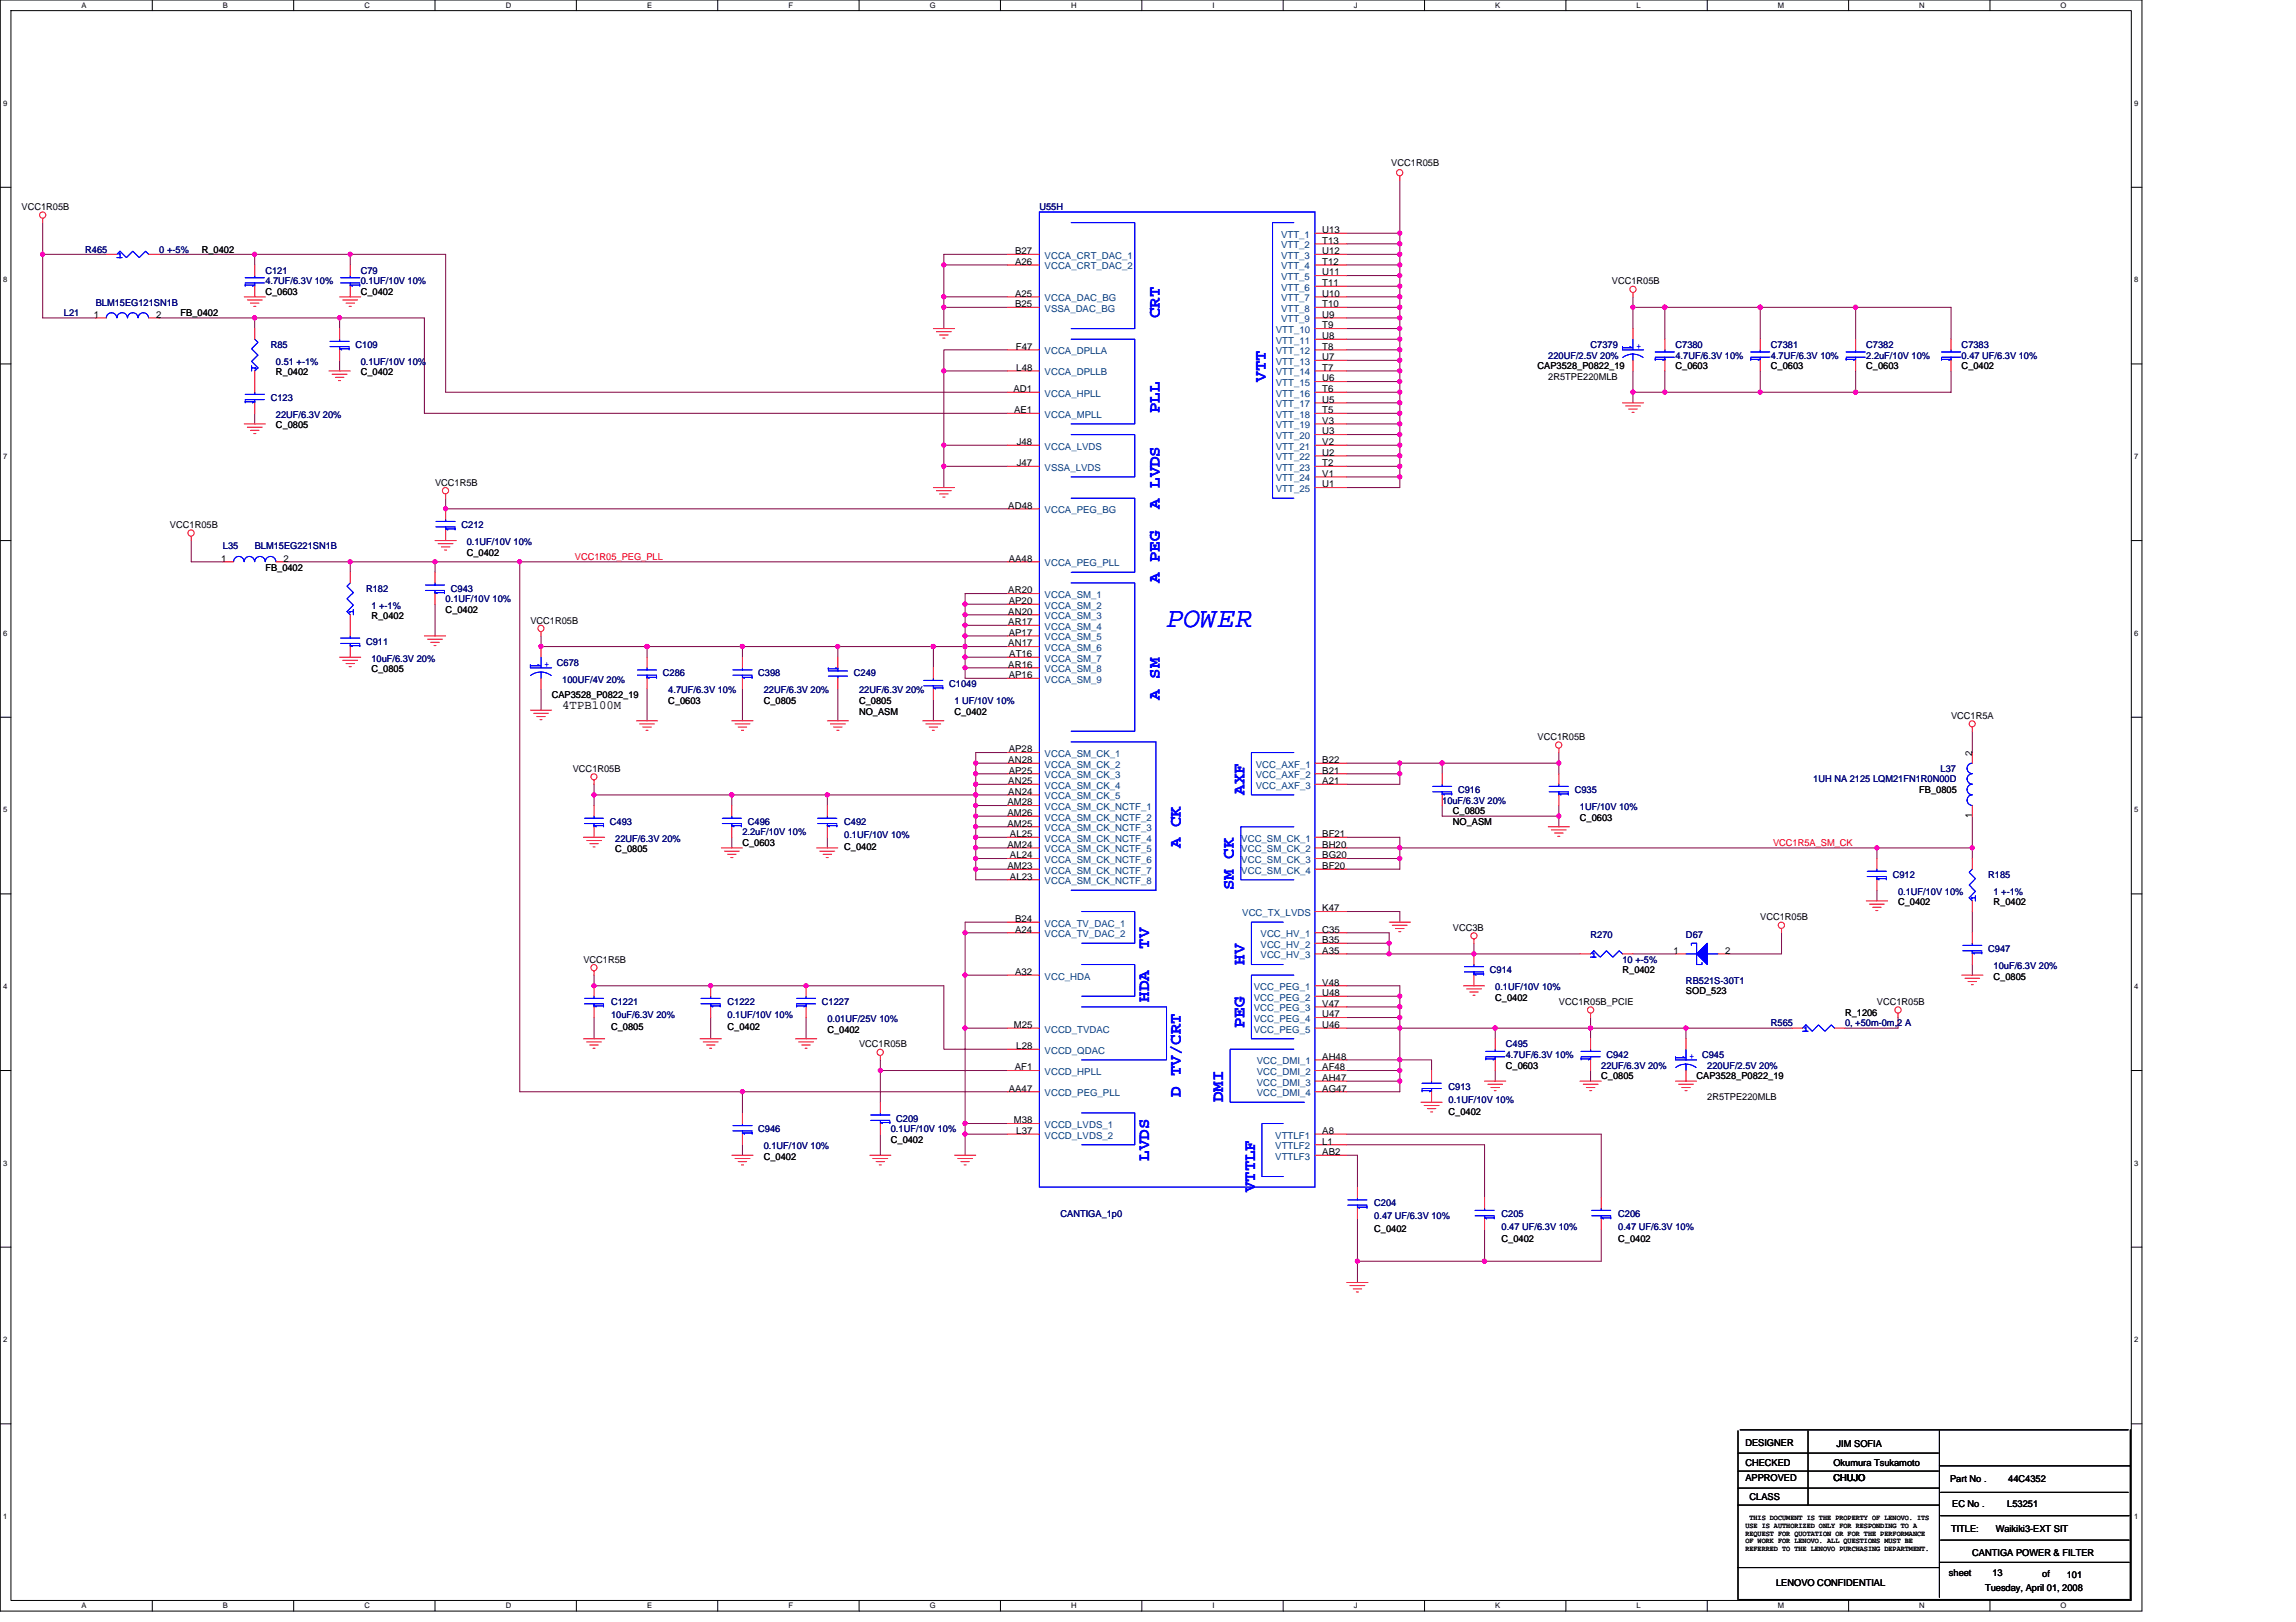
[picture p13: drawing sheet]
<svg xmlns="http://www.w3.org/2000/svg" width="297mm" height="210mm" viewBox="0 0 297 210" stroke-linecap="round" stroke-linejoin="round" font-family="sans-serif">
<defs><g id="words">
<text font-size="3.7" fill="#00f" x="150.9" y="81.2">POWER</text>
<g font-size="2.2" fill="#00f">
<text x="150" y="41.1" transform="rotate(-90 150 41.1)">CRT</text>
<text x="150" y="53.5" transform="rotate(-90 150 53.5)">PLL</text>
<text x="163.8" y="49.4" transform="rotate(-90 163.8 49.4)">VTT</text>
<text x="150" y="65.8" transform="rotate(-90 150 65.8)">A LVDS</text>
<text x="150" y="75.4" transform="rotate(-90 150 75.4)">A PEG</text>
<text x="150" y="90.5" transform="rotate(-90 150 90.5)">A SM</text>
<text x="161" y="102.9" transform="rotate(-90 161 102.9)">AXF</text>
<text x="152.8" y="109.7" transform="rotate(-90 152.8 109.7)">A CK</text>
<text x="159.6" y="115.2" transform="rotate(-90 159.6 115.2)">SM CK</text>
<text x="148.7" y="122.8" transform="rotate(-90 148.7 122.8)">TV</text>
<text x="161" y="124.8" transform="rotate(-90 161 124.8)">HV</text>
<text x="148.7" y="129.6" transform="rotate(-90 148.7 129.6)">HDA</text>
<text x="161" y="133.1" transform="rotate(-90 161 133.1)">PEG</text>
<text x="152.8" y="142" transform="rotate(-90 152.8 142)">D TV/CRT</text>
<text x="158.3" y="142.6" transform="rotate(-90 158.3 142.6)">DMI</text>
<text x="148.7" y="150.2" transform="rotate(-90 148.7 150.2)">LVDS</text>
<text x="162.4" y="154.3" transform="rotate(-90 162.4 154.3)">VTTLF</text>
</g>
<text font-size="1.6" x="72.7" y="91.8">4TPB100M</text>
<g font-size="1.2">
<text x="180" y="21.4">VCC1R05B</text>
<text x="2.8" y="27.2">VCC1R05B</text>
<text x="26.1" y="32.7">R_0402</text>
<text x="131.3" y="32.9">B27</text>
<text x="131.3" y="34.3">A26</text>
<text x="171.1" y="30.2">U13</text>
<text x="171.1" y="31.5">T13</text>
<text x="171.1" y="34.3">T12</text>
<text x="171.1" y="35.6">U11</text>
<text x="171.1" y="32.9">U12</text>
<text x="12.1" y="41.1">1</text>
<text x="20.2" y="41.1">2</text>
<text x="23.4" y="40.9">FB_0402</text>
<text x="34.3" y="38.2">C_0603</text>
<text x="46.7" y="38.2">C_0402</text>
<text x="131.3" y="38.4">A25</text>
<text x="131.3" y="39.8">B25</text>
<text x="171.1" y="37">T11</text>
<text x="171.1" y="38.4">U10</text>
<text x="171.1" y="39.8">T10</text>
<text x="171.1" y="41.1">U9</text>
<text x="208.5" y="36.8">VCC1R05B</text>
<text x="131.4" y="45.3">F47</text>
<text x="131.5" y="48">L48</text>
<text x="171.1" y="45.3">T8</text>
<text x="171.1" y="46.6">U7</text>
<text x="171.1" y="48">T7</text>
<text x="171.1" y="42.5">T9</text>
<text x="171.1" y="43.9">U8</text>
<text x="198.9" y="47.8">CAP3528_P0822_19</text>
<text x="216.8" y="47.8">C_0603</text>
<text x="229.1" y="47.8">C_0603</text>
<text x="241.4" y="47.8">C_0603</text>
<text x="253.8" y="47.8">C_0402</text>
<text x="35.7" y="48.6">R_0402</text>
<text x="46.7" y="48.6">C_0402</text>
<text x="131.1" y="50.7">AD1</text>
<text x="131.2" y="53.5">AE1</text>
<text x="171.1" y="49.4">U6</text>
<text x="171.1" y="50.7">T6</text>
<text x="171.1" y="52.1">U5</text>
<text x="171.1" y="53.5">T5</text>
<text x="200.3" y="49.1">2R5TPE220MLB</text>
<text x="35.7" y="55.4">C_0805</text>
<text x="131.5" y="57.6">J48</text>
<text x="171.1" y="54.8">V3</text>
<text x="171.1" y="56.2">U3</text>
<text x="171.1" y="57.6">V2</text>
<text x="171.1" y="59">U2</text>
<text x="56.3" y="62.8">VCC1R5B</text>
<text x="130.4" y="65.8">AD48</text>
<text x="131.5" y="60.3">J47</text>
<text x="171.1" y="60.3">T2</text>
<text x="171.1" y="61.7">V1</text>
<text x="171.1" y="63.1">U1</text>
<text x="22" y="68.3">VCC1R05B</text>
<text x="60.4" y="71.9">C_0402</text>
<text x="28.6" y="72.7">1</text>
<text x="34.3" y="73.8">FB_0402</text>
<text x="36.7" y="72.7">2</text>
<text x="130.4" y="76.8">AR20</text>
<text x="130.5" y="72.7">AA48</text>
<text x="48" y="80.1">R_0402</text>
<text x="57.7" y="79.3">C_0402</text>
<text x="68.6" y="80.7">VCC1R05B</text>
<text x="130.4" y="79.5">AN20</text>
<text x="130.4" y="80.9">AR17</text>
<text x="130.4" y="83.7">AN17</text>
<text x="130.5" y="78.2">AP20</text>
<text x="130.5" y="82.3">AP17</text>
<text x="48" y="87">C_0805</text>
<text x="130.4" y="86.4">AR16</text>
<text x="130.5" y="87.8">AP16</text>
<text x="130.6" y="85">AT16</text>
<text x="71.4" y="90.3">CAP3528_P0822_19</text>
<text x="86.5" y="91.1">C_0603</text>
<text x="98.8" y="91.1">C_0805</text>
<text x="111.1" y="91.1">C_0805</text>
<text x="111.1" y="92.5">NO_ASM</text>
<text x="123.5" y="92.5">C_0402</text>
<text x="198.9" y="95.8">VCC1R05B</text>
<text x="252.4" y="93">VCC1R5A</text>
<text x="74.1" y="99.9">VCC1R05B</text>
<text x="130.4" y="98.7">AN28</text>
<text x="130.4" y="101.5">AN25</text>
<text x="130.5" y="97.4">AP28</text>
<text x="130.5" y="100.1">AP25</text>
<text x="171.1" y="98.7">B22</text>
<text x="171.1" y="100.1">B21</text>
<text x="171.1" y="101.5">A21</text>
<text x="255.1" y="97.8" transform="rotate(-90 255.1 97.8)">2</text>
<text x="130.3" y="104.2">AM28</text>
<text x="130.3" y="105.6">AM26</text>
<text x="130.3" y="107">AM25</text>
<text x="130.4" y="102.8">AN24</text>
<text x="188" y="105.4">C_0805</text>
<text x="188" y="106.7">NO_ASM</text>
<text x="204.4" y="106.2">C_0603</text>
<text x="248.3" y="102.6">FB_0805</text>
<text x="255.1" y="105.9" transform="rotate(-90 255.1 105.9)">1</text>
<text x="79.6" y="110.3">C_0805</text>
<text x="96.1" y="109.5">C_0603</text>
<text x="109.2" y="110">C_0402</text>
<text x="130.3" y="109.7">AM24</text>
<text x="130.3" y="112.5">AM23</text>
<text x="130.7" y="108.3">AL25</text>
<text x="130.7" y="111.1">AL24</text>
<text x="130.7" y="113.8">AL23</text>
<text x="171.1" y="108.3">BF21</text>
<text x="171.1" y="109.7">BH20</text>
<text x="171.1" y="111.1">BG20</text>
<text x="171.1" y="112.5">BF20</text>
<text x="131.3" y="119.3">B24</text>
<text x="171.1" y="117.9">K47</text>
<text x="227.7" y="119.1">VCC1R05B</text>
<text x="245.6" y="117.2">C_0402</text>
<text x="257.9" y="117.2">R_0402</text>
<text x="75.5" y="124.6">VCC1R5B</text>
<text x="131.3" y="120.7">A24</text>
<text x="171.1" y="120.7">C35</text>
<text x="171.1" y="122">B35</text>
<text x="171.1" y="123.4">A35</text>
<text x="188" y="120.5">VCC3B</text>
<text x="209.9" y="125.9">R_0402</text>
<text x="216.5" y="123.4">1</text>
<text x="223.2" y="123.4">2</text>
<text x="131.3" y="126.2">A32</text>
<text x="171.1" y="127.6">V48</text>
<text x="171.1" y="128.9">U48</text>
<text x="171.1" y="130.3">V47</text>
<text x="171.1" y="131.7">U47</text>
<text x="193.4" y="129.5">C_0402</text>
<text x="201.7" y="130">VCC1R05B_PCIE</text>
<text x="218.1" y="128.7">SOD_523</text>
<text x="238.7" y="131.4">R_1206</text>
<text x="242.8" y="130">VCC1R05B</text>
<text x="257.9" y="126.8">C_0805</text>
<text x="79.1" y="133.4">C_0805</text>
<text x="94.1" y="133.4">C_0402</text>
<text x="107" y="133.6">C_0402</text>
<text x="111.1" y="135.6">VCC1R05B</text>
<text x="131.2" y="133">M25</text>
<text x="131.5" y="135.8">L28</text>
<text x="171.1" y="137.1">AH48</text>
<text x="171.1" y="133">U46</text>
<text x="130.5" y="141.3">AA47</text>
<text x="131.3" y="138.5">AF1</text>
<text x="171.1" y="138.5">AF48</text>
<text x="171.1" y="139.9">AH47</text>
<text x="171.1" y="141.3">AG47</text>
<text x="194.8" y="138.3">C_0603</text>
<text x="207.2" y="139.7">C_0805</text>
<text x="219.5" y="139.7">CAP3528_P0822_19</text>
<text x="220.9" y="142.4">2R5TPE220MLB</text>
<text x="115.2" y="147.9">C_0402</text>
<text x="131.2" y="145.4">M38</text>
<text x="131.5" y="146.7">L37</text>
<text x="171.1" y="146.7">A8</text>
<text x="171.1" y="148.1">L1</text>
<text x="171.1" y="149.5">AB2</text>
<text x="187.4" y="144.3">C_0402</text>
<text x="98.8" y="150.1">C_0402</text>
<text x="177.8" y="159.4">C_0402</text>
<text x="194.3" y="160.8">C_0402</text>
<text x="209.4" y="160.8">C_0402</text>
<text x="225.8" y="187.1">DESIGNER</text>
<text x="225.8" y="189.7">CHECKED</text>
<text x="225.8" y="191.6">APPROVED</text>
<text x="237.2" y="191.6">CHUJO</text>
<text x="237.2" y="189.7">Okumura Tsukamoto</text>
<text x="237.6" y="187.3">JIM SOFIA</text>
<text x="252.3" y="191.8">Part No .</text>
<text x="259.8" y="191.8">44C4352</text>
<text x="226.4" y="194.1">CLASS</text>
<text x="252.6" y="195.1">EC No .</text>
<text x="259.7" y="195.1">L53251</text>
<text x="252.1" y="204">sheet</text>
<text x="252.4" y="198.2">TITLE:</text>
<text x="255.2" y="201.4">CANTIGA POWER &amp; FILTER</text>
<text x="257.8" y="204">13</text>
<text x="258.2" y="198.2">Waikiki3-EXT SIT</text>
<text x="229.8" y="205.2">LENOVO CONFIDENTIAL</text>
<text x="256.8" y="205.9">Tuesday, April 01, 2008</text>
<text x="264.2" y="204.1">of</text>
<text x="267.4" y="204.3">101</text>
</g>
<g font-size="1.2" fill="#000080">
<text x="134.5" y="27.2">U55H</text>
<text x="11" y="32.7">R465</text>
<text x="20.6" y="32.7">0 +-5%</text>
<text x="34.3" y="35.4">C121</text>
<text x="46.7" y="35.4">C79</text>
<text x="8.3" y="40.9">L21</text>
<text x="12.4" y="39.5">BLM15EG121SN1B</text>
<text x="34.3" y="36.8">4.7UF/6.3V 10%</text>
<text x="46.7" y="36.8">0.1UF/10V 10%</text>
<text x="35" y="45">R85</text>
<text x="35.7" y="47.2">0.51 +-1%</text>
<text x="46" y="45">C109</text>
<text x="46.7" y="47.2">0.1UF/10V 10%</text>
<text x="200.3" y="46.4">220UF/2.5V 20%</text>
<text x="205.8" y="45">C7379</text>
<text x="216.8" y="45">C7380</text>
<text x="216.8" y="46.4">4.7UF/6.3V 10%</text>
<text x="229.1" y="45">C7381</text>
<text x="229.1" y="46.4">4.7UF/6.3V 10%</text>
<text x="241.4" y="45">C7382</text>
<text x="241.4" y="46.4">2.2uF/10V 10%</text>
<text x="253.8" y="45">C7383</text>
<text x="253.8" y="46.4">0.47 UF/6.3V 10%</text>
<text x="35" y="51.9">C123</text>
<text x="35.7" y="54.1">22UF/6.3V 20%</text>
<text x="28.8" y="71.1">L35</text>
<text x="33" y="71.1">BLM15EG221SN1B</text>
<text x="59.7" y="68.3">C212</text>
<text x="60.4" y="70.5">0.1UF/10V 10%</text>
<text x="47.4" y="76.6">R182</text>
<text x="57.7" y="77.9">0.1UF/10V 10%</text>
<text x="58.3" y="76.6">C943</text>
<text x="47.4" y="83.4">C911</text>
<text x="48" y="78.8">1 +-1%</text>
<text x="48" y="85.6">10uF/6.3V 20%</text>
<text x="72" y="86.2">C678</text>
<text x="72.7" y="88.3">100UF/4V 20%</text>
<text x="85.8" y="87.5">C286</text>
<text x="86.5" y="89.7">4.7UF/6.3V 10%</text>
<text x="98.1" y="87.5">C398</text>
<text x="98.8" y="89.7">22UF/6.3V 20%</text>
<text x="110.5" y="87.5">C249</text>
<text x="111.1" y="89.7">22UF/6.3V 20%</text>
<text x="122.8" y="88.9">C1049</text>
<text x="123.5" y="91.1">1 UF/10V 10%</text>
<text x="234.6" y="101.3">1UH NA 2125 LQM21FN1R0N00D</text>
<text x="251.1" y="99.9">L37</text>
<text x="78.9" y="106.7">C493</text>
<text x="96.7" y="106.7">C496</text>
<text x="109.2" y="106.7">C492</text>
<text x="186.6" y="104">10uF/6.3V 20%</text>
<text x="188.6" y="102.6">C916</text>
<text x="203.7" y="102.6">C935</text>
<text x="204.4" y="104.8">1UF/10V 10%</text>
<text x="79.6" y="108.9">22UF/6.3V 20%</text>
<text x="96.1" y="108.1">2.2uF/10V 10%</text>
<text x="109.2" y="108.4">0.1UF/10V 10%</text>
<text x="244.9" y="113.6">C912</text>
<text x="257.2" y="113.6">R185</text>
<text x="245.6" y="115.8">0.1UF/10V 10%</text>
<text x="257.9" y="115.8">1 +-1%</text>
<text x="192.8" y="125.9">C914</text>
<text x="205.8" y="121.4">R270</text>
<text x="209.9" y="124.6">10 +-5%</text>
<text x="218.1" y="121.4">D67</text>
<text x="257.2" y="123.2">C947</text>
<text x="257.9" y="125.4">10uF/6.3V 20%</text>
<text x="79.1" y="130">C1221</text>
<text x="79.1" y="131.7">10uF/6.3V 20%</text>
<text x="94.1" y="130">C1222</text>
<text x="94.1" y="131.7">0.1UF/10V 10%</text>
<text x="106.3" y="130">C1227</text>
<text x="193.4" y="128.1">0.1UF/10V 10%</text>
<text x="218.1" y="127.3">RB521S-30T1</text>
<text x="107" y="132.2">0.01UF/25V 10%</text>
<text x="194.8" y="135.6">C495</text>
<text x="194.8" y="136.9">4.7UF/6.3V 10%</text>
<text x="207.8" y="136.9">C942</text>
<text x="220.2" y="136.9">C945</text>
<text x="229.1" y="132.8">R565</text>
<text x="238.7" y="132.8">0, +50m-0m,2 A</text>
<text x="187.4" y="141">C913</text>
<text x="187.4" y="142.7">0.1UF/10V 10%</text>
<text x="207.2" y="138.3">22UF/6.3V 20%</text>
<text x="220.9" y="138.3">220UF/2.5V 20%</text>
<text x="98.1" y="146.5">C946</text>
<text x="98.8" y="148.7">0.1UF/10V 10%</text>
<text x="115.2" y="146.5">0.1UF/10V 10%</text>
<text x="115.9" y="145.1">C209</text>
<text x="137.2" y="157.5">CANTIGA_1p0</text>
<text x="177.8" y="156.1">C204</text>
<text x="177.8" y="157.8">0.47 UF/6.3V 10%</text>
<text x="194.3" y="157.5">C205</text>
<text x="194.3" y="159.1">0.47 UF/6.3V 10%</text>
<text x="209.4" y="157.5">C206</text>
<text x="209.4" y="159.1">0.47 UF/6.3V 10%</text>
</g>
<g font-size="1.2" fill="#004080">
<text x="135.1" y="33.5">VCCA_CRT_DAC_1</text>
<text x="135.1" y="34.9">VCCA_CRT_DAC_2</text>
<text x="165.7" y="30.8">VTT_1</text>
<text x="165.7" y="32.1">VTT_2</text>
<text x="165.7" y="34.9">VTT_4</text>
<text x="165.7" y="33.5">VTT_3</text>
<text x="135.1" y="39">VCCA_DAC_BG</text>
<text x="135.1" y="40.3">VSSA_DAC_BG</text>
<text x="165.7" y="36.2">VTT_5</text>
<text x="165.7" y="37.6">VTT_6</text>
<text x="165.7" y="39">VTT_7</text>
<text x="165.7" y="40.3">VTT_8</text>
<text x="165.7" y="41.7">VTT_9</text>
<text x="135.1" y="45.8">VCCA_DPLLA</text>
<text x="165.1" y="45.8">VTT_12</text>
<text x="165.1" y="47.2">VTT_13</text>
<text x="165.1" y="43.1">VTT_10</text>
<text x="165.1" y="44.5">VTT_11</text>
<text x="135.1" y="48.6">VCCA_DPLLB</text>
<text x="135.1" y="51.3">VCCA_HPLL</text>
<text x="165.1" y="50">VTT_15</text>
<text x="165.1" y="51.3">VTT_16</text>
<text x="165.1" y="52.7">VTT_17</text>
<text x="165.1" y="48.6">VTT_14</text>
<text x="135.1" y="58.2">VCCA_LVDS</text>
<text x="135.1" y="54.1">VCCA_MPLL</text>
<text x="165.1" y="55.4">VTT_19</text>
<text x="165.1" y="56.8">VTT_20</text>
<text x="165.1" y="58.2">VTT_21</text>
<text x="165.1" y="59.6">VTT_22</text>
<text x="165.1" y="54.1">VTT_18</text>
<text x="135.1" y="60.9">VSSA_LVDS</text>
<text x="165.1" y="60.9">VTT_23</text>
<text x="165.1" y="62.3">VTT_24</text>
<text x="165.1" y="63.7">VTT_25</text>
<text x="135.1" y="66.4">VCCA_PEG_BG</text>
<text x="135.1" y="73.3">VCCA_PEG_PLL</text>
<text x="135.1" y="77.4">VCCA_SM_1</text>
<text x="135.1" y="78.8">VCCA_SM_2</text>
<text x="135.1" y="80.1">VCCA_SM_3</text>
<text x="135.1" y="81.5">VCCA_SM_4</text>
<text x="135.1" y="82.9">VCCA_SM_5</text>
<text x="135.1" y="85.6">VCCA_SM_7</text>
<text x="135.1" y="87">VCCA_SM_8</text>
<text x="135.1" y="88.3">VCCA_SM_9</text>
<text x="135.1" y="84.2">VCCA_SM_6</text>
<text x="135.1" y="98">VCCA_SM_CK_1</text>
<text x="135.1" y="99.3">VCCA_SM_CK_2</text>
<text x="135.1" y="100.7">VCCA_SM_CK_3</text>
<text x="162.5" y="99.3">VCC_AXF_1</text>
<text x="162.5" y="100.7">VCC_AXF_2</text>
<text x="135.1" y="102.1">VCCA_SM_CK_4</text>
<text x="135.1" y="103.4">VCCA_SM_CK_5</text>
<text x="135.1" y="104.8">VCCA_SM_CK_NCTF_1</text>
<text x="135.1" y="106.2">VCCA_SM_CK_NCTF_2</text>
<text x="135.1" y="107.6">VCCA_SM_CK_NCTF_3</text>
<text x="162.5" y="102.1">VCC_AXF_3</text>
<text x="135.1" y="108.9">VCCA_SM_CK_NCTF_4</text>
<text x="135.1" y="110.3">VCCA_SM_CK_NCTF_5</text>
<text x="135.1" y="111.7">VCCA_SM_CK_NCTF_6</text>
<text x="135.1" y="113.1">VCCA_SM_CK_NCTF_7</text>
<text x="160.6" y="108.9">VCC_SM_CK_1</text>
<text x="160.6" y="110.3">VCC_SM_CK_2</text>
<text x="160.6" y="111.7">VCC_SM_CK_3</text>
<text x="160.6" y="113.1">VCC_SM_CK_4</text>
<text x="135.1" y="119.9">VCCA_TV_DAC_1</text>
<text x="135.1" y="114.4">VCCA_SM_CK_NCTF_8</text>
<text x="160.7" y="118.5">VCC_TX_LVDS</text>
<text x="135.1" y="121.3">VCCA_TV_DAC_2</text>
<text x="163.1" y="121.3">VCC_HV_1</text>
<text x="163.1" y="122.6">VCC_HV_2</text>
<text x="163.1" y="124">VCC_HV_3</text>
<text x="135.1" y="126.8">VCC_HDA</text>
<text x="162.2" y="128.1">VCC_PEG_1</text>
<text x="162.2" y="129.5">VCC_PEG_2</text>
<text x="162.2" y="130.9">VCC_PEG_3</text>
<text x="135.1" y="133.6">VCCD_TVDAC</text>
<text x="135.1" y="136.4">VCCD_QDAC</text>
<text x="162.2" y="132.2">VCC_PEG_4</text>
<text x="162.2" y="133.6">VCC_PEG_5</text>
<text x="162.6" y="137.7">VCC_DMI_1</text>
<text x="135.1" y="141.9">VCCD_PEG_PLL</text>
<text x="135.1" y="139.1">VCCD_HPLL</text>
<text x="162.6" y="139.1">VCC_DMI_2</text>
<text x="162.6" y="140.5">VCC_DMI_3</text>
<text x="162.6" y="141.9">VCC_DMI_4</text>
<text x="135.1" y="146">VCCD_LVDS_1</text>
<text x="135.1" y="147.3">VCCD_LVDS_2</text>
<text x="165" y="147.3">VTTLF1</text>
<text x="165" y="148.7">VTTLF2</text>
<text x="165" y="150.1">VTTLF3</text>
</g>
<g font-size="1.2" fill="#00f">
<text x="211.7" y="45.1">+</text>
<text x="70.4" y="86.3">+</text>
<text x="218.5" y="137">+</text>
</g>
<g font-size="1.2" fill="#f00">
<text x="74.4" y="72.4">VCC1R05_PEG_PLL</text>
<text x="229.4" y="109.5">VCC1R5A_SM_CK</text>
</g>
<g font-size="1">
<text x="10.6" y="1">A</text>
<text x="28.8" y="1">B</text>
<text x="47.1" y="1">C</text>
<text x="65.4" y="1">D</text>
<text x="83.7" y="1">E</text>
<text x="102" y="1">F</text>
<text x="120.3" y="1">G</text>
<text x="138.6" y="1">H</text>
<text x="156.9" y="1">I</text>
<text x="175.2" y="1">J</text>
<text x="193.4" y="1">K</text>
<text x="211.7" y="1">L</text>
<text x="230" y="1">M</text>
<text x="248.3" y="1">N</text>
<text x="266.6" y="1">O</text>
<text x=".4" y="13.7">9</text>
<text x="276.1" y="13.7">9</text>
<text x=".4" y="36.6">8</text>
<text x="276.1" y="36.6">8</text>
<text x=".4" y="59.4">7</text>
<text x="276.1" y="59.4">7</text>
<text x=".4" y="82.3">6</text>
<text x="276.1" y="82.3">6</text>
<text x=".4" y="105.1">5</text>
<text x="276.1" y="105.1">5</text>
<text x=".4" y="128">4</text>
<text x="276.1" y="128">4</text>
<text x=".4" y="150.9">3</text>
<text x="276.1" y="150.9">3</text>
<text x=".4" y="173.7">2</text>
<text x="276.1" y="173.7">2</text>
<text x=".4" y="196.6">1</text>
<text x="225.8" y="197.7">USE IS AUTHORIZED ONLY FOR RESPONDING TO A</text>
<text x="226.3" y="196.7">THIS DOCUMENT IS THE PROPERTY OF LENOVO. ITS</text>
<text x="276.1" y="196.6">1</text>
<text x="225.8" y="198.7">REQUEST FOR QUOTATION OR FOR THE PERFORMANCE</text>
<text x="225.8" y="199.7">OF WORK FOR LENOVO. ALL QUESTIONS MUST BE</text>
<text x="225.8" y="200.7">REFERRED TO THE LENOVO PURCHASING DEPARTMENT.</text>
<text x="10.6" y="208.2">A</text>
<text x="28.8" y="208.2">B</text>
<text x="47.1" y="208.2">C</text>
<text x="65.4" y="208.2">D</text>
<text x="83.7" y="208.2">E</text>
<text x="102" y="208.2">F</text>
<text x="120.3" y="208.2">G</text>
<text x="138.6" y="208.2">H</text>
<text x="156.9" y="208.2">I</text>
<text x="175.2" y="208.2">J</text>
<text x="193.4" y="208.2">K</text>
<text x="211.7" y="208.2">L</text>
<text x="230" y="208.2">M</text>
<text x="248.3" y="208.2">N</text>
<text x="266.6" y="208.2">O</text>
</g>
</g></defs>
<path d="M0 0h277.1v208.5h-277.1zM1.4 1.4h274.3v205.7h-274.3z" fill="none" stroke="#000" stroke-width=".13"/>
<g fill="#fff">
<path d="M10.6 .1h.6v1.1h-.6z"/>
<path d="M10.6 207.3h.6v1.1h-.6z"/>
</g>
<path d="M19.7 0v1.4M19.7 207.1v1.4" fill="none" stroke="#000" stroke-width=".13"/>
<g fill="#fff">
<path d="M28.8 .1h.7v1.1h-.7z"/>
<path d="M28.8 207.3h.7v1.1h-.7z"/>
</g>
<path d="M38 0v1.4M38 207.1v1.4" fill="none" stroke="#000" stroke-width=".13"/>
<g fill="#fff">
<path d="M47.1 .1h.7v1.1h-.7z"/>
<path d="M47.1 207.3h.7v1.1h-.7z"/>
</g>
<path d="M56.3 0v1.4M56.3 207.1v1.4" fill="none" stroke="#000" stroke-width=".13"/>
<g fill="#fff">
<path d="M65.4 .1h.7v1.1h-.7z"/>
<path d="M65.4 207.3h.7v1.1h-.7z"/>
</g>
<path d="M74.6 0v1.4M74.6 207.1v1.4" fill="none" stroke="#000" stroke-width=".13"/>
<g fill="#fff">
<path d="M83.7 .1h.7v1.1h-.7z"/>
<path d="M83.7 207.3h.7v1.1h-.7z"/>
</g>
<path d="M92.9 0v1.4M92.9 207.1v1.4" fill="none" stroke="#000" stroke-width=".13"/>
<g fill="#fff">
<path d="M102 .1h.6v1.1h-.6z"/>
<path d="M102 207.3h.6v1.1h-.6z"/>
</g>
<path d="M111.1 0v1.4M111.1 207.1v1.4" fill="none" stroke="#000" stroke-width=".13"/>
<g fill="#fff">
<path d="M120.3 .1h.7v1.1h-.7z"/>
<path d="M120.3 207.3h.7v1.1h-.7z"/>
</g>
<path d="M129.4 0v1.4M129.4 207.1v1.4" fill="none" stroke="#000" stroke-width=".13"/>
<g fill="#fff">
<path d="M138.6 .1h.7v1.1h-.7z"/>
<path d="M138.6 207.3h.7v1.1h-.7z"/>
</g>
<path d="M147.7 0v1.4M147.7 207.1v1.4" fill="none" stroke="#000" stroke-width=".13"/>
<g fill="#fff">
<path d="M156.9 .1h.2v1.1h-.2z"/>
<path d="M156.9 207.3h.2v1.1h-.2z"/>
</g>
<path d="M166 0v1.4M166 207.1v1.4" fill="none" stroke="#000" stroke-width=".13"/>
<g fill="#fff">
<path d="M175.2 .1h.4v1.1h-.4z"/>
<path d="M175.2 207.3h.4v1.1h-.4z"/>
</g>
<path d="M184.3 0v1.4M184.3 207.1v1.4" fill="none" stroke="#000" stroke-width=".13"/>
<g fill="#fff">
<path d="M193.4 .1h.7v1.1h-.7z"/>
<path d="M193.4 207.3h.7v1.1h-.7z"/>
</g>
<path d="M202.6 0v1.4M202.6 207.1v1.4" fill="none" stroke="#000" stroke-width=".13"/>
<g fill="#fff">
<path d="M211.7 .1h.6v1.1h-.6z"/>
<path d="M211.7 207.3h.6v1.1h-.6z"/>
</g>
<path d="M220.9 0v1.4M220.9 207.1v1.4" fill="none" stroke="#000" stroke-width=".13"/>
<g fill="#fff">
<path d="M230 .1h.8v1.1h-.8z"/>
<path d="M230 207.3h.8v1.1h-.8z"/>
</g>
<path d="M239.2 0v1.4M239.2 207.1v1.4" fill="none" stroke="#000" stroke-width=".13"/>
<g fill="#fff">
<path d="M248.3 .1h.7v1.1h-.7z"/>
<path d="M248.3 207.3h.7v1.1h-.7z"/>
</g>
<path d="M257.4 0v1.4M257.4 207.1v1.4" fill="none" stroke="#000" stroke-width=".13"/>
<g fill="#fff">
<path d="M266.6 .1h.8v1.1h-.8z"/>
<path d="M266.6 207.3h.8v1.1h-.8z"/>
<path d="M.4 12.8h.5v1.1h-.5z"/>
<path d="M276.1 12.8h.5v1.1h-.5z"/>
<path d="M.4 35.7h.5v1.1h-.5z"/>
<path d="M276.1 35.7h.5v1.1h-.5z"/>
</g>
<path d="M0 24.2h1.4M275.7 24.2h1.4" fill="none" stroke="#000" stroke-width=".13"/>
<g fill="#fff">
<path d="M.4 58.5h.5v1.1h-.5z"/>
<path d="M276.1 58.5h.5v1.1h-.5z"/>
</g>
<path d="M0 47.1h1.4M275.7 47.1h1.4" fill="none" stroke="#000" stroke-width=".13"/>
<g fill="#fff">
<path d="M.4 81.4h.5v1.1h-.5z"/>
<path d="M276.1 81.4h.5v1.1h-.5z"/>
</g>
<path d="M0 70h1.4M275.7 70h1.4" fill="none" stroke="#000" stroke-width=".13"/>
<g fill="#fff">
<path d="M.4 104.2h.5v1.1h-.5z"/>
<path d="M276.1 104.2h.5v1.1h-.5z"/>
</g>
<path d="M0 92.8h1.4M275.7 92.8h1.4" fill="none" stroke="#000" stroke-width=".13"/>
<g fill="#fff">
<path d="M.4 127.1h.5v1.1h-.5z"/>
<path d="M276.1 127.1h.5v1.1h-.5z"/>
</g>
<path d="M0 115.7h1.4M275.7 115.7h1.4" fill="none" stroke="#000" stroke-width=".13"/>
<g fill="#fff">
<path d="M.4 150h.5v1.1h-.5z"/>
<path d="M276.1 150h.5v1.1h-.5z"/>
</g>
<path d="M0 138.5h1.4M275.7 138.5h1.4" fill="none" stroke="#000" stroke-width=".13"/>
<g fill="#fff">
<path d="M.4 172.8h.5v1.1h-.5z"/>
<path d="M276.1 172.8h.5v1.1h-.5z"/>
</g>
<path d="M0 161.4h1.4M275.7 161.4h1.4" fill="none" stroke="#000" stroke-width=".13"/>
<g fill="#fff">
<path d="M.4 195.7h.5v1.1h-.5z"/>
<path d="M276.1 195.7h.5v1.1h-.5z"/>
</g>
<g fill="none" stroke="#000" stroke-width=".13">
<path d="M0 184.3h1.4M224.8 188h26M224.8 190.4h26M224.8 192.6h26.1M224.8 194.8h26.1M224.8 185.2v21.8M225.1 185h50.2M233.9 185.2v9.6M250.9 185.2v21.5M250.9 189.7h24.7M251.1 196.2h24.4M251.1 193.1h24.2"/>
<path d="M251.1 199.3h24.4M275.6 185v22M275.7 184.3h1.4M224.8 202.9h26.1M225 207h50.5M250.9 202.2h24.6"/>
</g>
<g fill="none" stroke="#800040" stroke-width=".13">
<path d="M5.5 28.8v12.3h6.9M5.5 32.9h8.3M20.6 32.9h37.1v17.9h72.6M33 32.9v1.4M45.3 32.9v1.4M122.1 34.3h8.2M122.1 38.4h8.2M122.1 39.8h8.2M130.3 32.9h-8.2v9.6M174.2 34.3h6.9M174.2 32.9h6.9M174.2 38.4h6.9"/>
<path d="M174.2 39.8h6.9M174.2 30.2h6.9M174.2 37h6.9M174.2 31.6h6.9M174.2 35.7h6.9M181.1 23.3v39.8h-6.9M211.3 39.8h41.1v4.1M211.3 38.4v4.1M215.4 39.8v4.1M227.7 39.8v4.1M240.1 39.8v4.1M20.6 41.1h34.3v12.4h75.4"/>
<path d="M33 41.1v1.4M33 53.5v1.4M43.9 41.1v1.4M43.9 46.6v1.4M122.1 57.6v5.5M122.1 57.6h8.2M130.3 45.3h-8.2v2.7M130.3 48h-8.2v9.6M174.2 41.1h6.9M174.2 46.6h6.9M174.2 56.2h6.9M174.2 43.9h6.9"/>
<path d="M174.2 52.1h6.9M174.2 54.9h6.9M174.2 49.4h6.9M174.2 53.5h6.9M174.2 42.5h6.9M174.2 50.8h6.9M174.2 59h6.9M174.2 57.6h6.9M174.2 48h6.9M174.2 45.3h6.9M211.3 48v4.1M215.4 48v2.8"/>
<path d="M227.7 48v2.8M240.1 48v2.8M252.4 48v2.8h-41.1M24.7 70v2.7h4.1M37.1 72.7h93.2M45.3 72.7v1.4M56.3 72.7v1.4M56.3 78.2v4.1M57.7 64.5v1.3h72.6M67.2 72.7v68.6h63.1M122.1 60.3h8.2M124.9 79.6h5.4"/>
<path d="M124.9 78.2h5.4M130.3 76.8h-5.4v11h5.4M174.2 60.3h6.9M174.2 61.7h6.9M70 82.3v1.4h60.3M70 89.2v2.7M83.7 83.7v1.3M83.7 89.2v4.1M96.1 83.7v1.3M96.1 89.2v4.1M108.4 83.7v1.3M108.4 89.2v4.1"/>
<path d="M120.8 83.7v2.7M120.8 90.5v2.8M124.9 86.4h5.4M124.9 82.3h5.4M124.9 85h5.4M124.9 80.9h5.4M126.2 98.8h4.1M130.3 97.4h-4.1v16.5h4.1M174.2 98.8h27.5M181.1 98.8v2.7h-6.9M186.6 98.8v1.3M201.7 97.4v2.7"/>
<path d="M255.2 94.6v2.8M76.9 101.5v2.7M76.9 102.9h53.4M94.7 102.9v1.3M94.7 108.4v1.3M107 102.9v1.3M107 108.4v1.3M126.2 111.1h4.1M126.2 101.5h4.1M126.2 108.4h4.1M126.2 109.7h4.1M126.2 105.6h4.1"/>
<path d="M126.2 107h4.1M126.2 112.5h4.1M126.2 104.2h4.1M126.2 100.1h4.1M130.3 119.3h-5.4v13.8M174.2 108.4h6.9v4.1h-6.9M174.2 118h6.9v1.3M174.2 111.1h6.9M174.2 109.7h81M174.2 100.1h6.9M186.6 104.2v1.4h15.1M201.7 104.2v2.8"/>
<path d="M242.8 109.7v1.4M242.8 115.2v1.4M255.2 105.6v5.5M255.2 118v2.7M76.9 126.2v1.4h45.2v8.2h8.2M76.9 131.7v2.7M91.9 131.7v2.7M104.3 131.7v2.7M113.9 138.5h16.4M113.9 137.2v5.4M124.9 120.7h5.4M124.9 126.2h5.4"/>
<path d="M130.3 133.1h-5.4v12.3M174.2 137.2h11v1.3M174.2 123.4h30.2M174.2 127.6h6.9v13.7h-6.9M174.2 120.7h5.5v2.7M174.2 139.9h6.9M174.2 138.5h6.9M174.2 133.1h57.6M174.2 122.1h5.5M174.2 130.3h6.9M174.2 131.7h6.9M174.2 128.9h6.9"/>
<path d="M190.7 122.1v1.3M193.4 133.1v1.3M193.4 138.5v1.4M205.8 131.7v2.7M205.8 138.5v1.4M211.3 123.4h5.5M218.1 133.1v1.3M230.5 120.7v2.7h-6.9M245.6 131.7v1.4h-6.9M255.2 124.8v1.4M96.1 141.3v2.7M96.1 148.1v1.4"/>
<path d="M113.9 146.8v2.7M124.9 145.4v4.1M124.9 146.8h5.4M124.9 145.4h5.4M174.2 146.8h33v8.2M174.2 149.5h1.4v4.1M174.2 148.1h17.9v6.9M175.6 157.7v8.3M192.1 159.1v4.1M207.2 159.1v4.1h-31.6"/>
</g>
<g fill="#f0f" stroke="#f0f" stroke-width=".13">
<circle cx="32.9" cy="41.1" r=".27"/>
<circle cx="201.7" cy="105.6" r=".27"/>
<circle cx="76.8" cy="127.6" r=".27"/>
<circle cx="192" cy="163.2" r=".27"/>
<circle cx="175.6" cy="163.2" r=".27"/>
<circle cx="124.8" cy="85" r=".27"/>
<circle cx="181.1" cy="138.5" r=".27"/>
<circle cx="181.1" cy="45.3" r=".27"/>
<circle cx="181.1" cy="46.6" r=".27"/>
<circle cx="181.1" cy="56.2" r=".27"/>
<circle cx="126.2" cy="104.2" r=".27"/>
<circle cx="124.8" cy="133" r=".27"/>
<circle cx="181.1" cy="109.7" r=".27"/>
<circle cx="124.8" cy="120.7" r=".27"/>
<circle cx="126.2" cy="111.1" r=".27"/>
<circle cx="124.8" cy="79.6" r=".27"/>
<circle cx="181.1" cy="54.9" r=".27"/>
<circle cx="104.3" cy="127.6" r=".27"/>
<circle cx="124.8" cy="146.8" r=".27"/>
<circle cx="181.1" cy="38.4" r=".27"/>
<circle cx="181.1" cy="35.7" r=".27"/>
<circle cx="181.1" cy="60.3" r=".27"/>
<circle cx="113.9" cy="138.5" r=".27"/>
<circle cx="32.9" cy="32.9" r=".27"/>
<circle cx="45.3" cy="32.9" r=".27"/>
<circle cx="181.1" cy="41.1" r=".27"/>
<circle cx="181.1" cy="43.9" r=".27"/>
<circle cx="126.2" cy="108.3" r=".27"/>
<circle cx="126.2" cy="100.1" r=".27"/>
<circle cx="126.2" cy="98.8" r=".27"/>
<circle cx="181.1" cy="39.8" r=".27"/>
<circle cx="181.1" cy="34.3" r=".27"/>
<circle cx="124.8" cy="86.4" r=".27"/>
<circle cx="124.8" cy="82.3" r=".27"/>
<circle cx="122.1" cy="38.4" r=".27"/>
<circle cx="57.6" cy="65.8" r=".27"/>
<circle cx="181.1" cy="52.1" r=".27"/>
<circle cx="181.1" cy="50.7" r=".27"/>
<circle cx="67.2" cy="72.7" r=".27"/>
<circle cx="122.1" cy="39.8" r=".27"/>
<circle cx="122.1" cy="34.3" r=".27"/>
<circle cx="179.7" cy="123.4" r=".27"/>
<circle cx="190.7" cy="123.4" r=".27"/>
<circle cx="5.5" cy="32.9" r=".27"/>
<circle cx="124.8" cy="80.9" r=".27"/>
<circle cx="181.1" cy="48" r=".27"/>
<circle cx="126.2" cy="107" r=".27"/>
<circle cx="181.1" cy="42.5" r=".27"/>
<circle cx="126.2" cy="102.9" r=".27"/>
<circle cx="107" cy="102.9" r=".27"/>
<circle cx="181.1" cy="53.5" r=".27"/>
<circle cx="122.1" cy="60.3" r=".27"/>
<circle cx="242.8" cy="109.7" r=".27"/>
<circle cx="201.7" cy="98.8" r=".27"/>
<circle cx="186.6" cy="98.8" r=".27"/>
<circle cx="126.2" cy="105.6" r=".27"/>
<circle cx="96" cy="141.3" r=".27"/>
<circle cx="181.1" cy="100.1" r=".27"/>
<circle cx="181.1" cy="37" r=".27"/>
<circle cx="179.7" cy="122.1" r=".27"/>
<circle cx="96" cy="83.7" r=".27"/>
<circle cx="108.4" cy="83.7" r=".27"/>
<circle cx="181.1" cy="49.4" r=".27"/>
<circle cx="181.1" cy="59" r=".27"/>
<circle cx="43.9" cy="41.1" r=".27"/>
<circle cx="83.7" cy="83.7" r=".27"/>
<circle cx="181.1" cy="131.7" r=".27"/>
<circle cx="181.1" cy="61.7" r=".27"/>
<circle cx="126.2" cy="112.5" r=".27"/>
<circle cx="181.1" cy="137.1" r=".27"/>
<circle cx="70" cy="83.7" r=".27"/>
<circle cx="56.3" cy="72.7" r=".27"/>
<circle cx="45.3" cy="72.7" r=".27"/>
<circle cx="120.7" cy="83.7" r=".27"/>
<circle cx="181.1" cy="111.1" r=".27"/>
<circle cx="181.1" cy="32.9" r=".27"/>
<circle cx="181.1" cy="31.5" r=".27"/>
<circle cx="124.8" cy="78.2" r=".27"/>
<circle cx="76.8" cy="102.9" r=".27"/>
<circle cx="94.7" cy="102.9" r=".27"/>
<circle cx="181.1" cy="98.8" r=".27"/>
<circle cx="181.1" cy="139.9" r=".27"/>
<circle cx="124.8" cy="126.2" r=".27"/>
<circle cx="124.8" cy="83.7" r=".27"/>
<circle cx="126.2" cy="109.7" r=".27"/>
<circle cx="181.1" cy="30.2" r=".27"/>
<circle cx="126.2" cy="101.5" r=".27"/>
<circle cx="181.1" cy="57.6" r=".27"/>
<circle cx="215.4" cy="39.8" r=".27"/>
<circle cx="227.7" cy="39.8" r=".27"/>
<circle cx="240.1" cy="39.8" r=".27"/>
<circle cx="211.2" cy="39.8" r=".27"/>
<circle cx="240.1" cy="50.7" r=".27"/>
<circle cx="211.2" cy="50.7" r=".27"/>
<circle cx="215.4" cy="50.7" r=".27"/>
<circle cx="227.7" cy="50.7" r=".27"/>
<circle cx="255.1" cy="109.7" r=".27"/>
<circle cx="181.1" cy="130.3" r=".27"/>
<circle cx="193.4" cy="133" r=".27"/>
<circle cx="205.8" cy="133" r=".27"/>
<circle cx="181.1" cy="133" r=".27"/>
<circle cx="218.1" cy="133" r=".27"/>
<circle cx="181.1" cy="128.9" r=".27"/>
<circle cx="122.1" cy="48" r=".27"/>
<circle cx="122.1" cy="57.6" r=".27"/>
<circle cx="124.8" cy="145.4" r=".27"/>
<circle cx="91.9" cy="127.6" r=".27"/>
</g>
<g fill="none" stroke="#f00" stroke-width=".13">
<path d="M5.5 28.3v.5M13.8 32.9h1.3M19.2 32.9h1.4M31.6 38.4h2.7M32 38.8h1.9M32.4 39.2h1.1M32.8 39.6h.3M33 34.3v1.4M33 37v1.4M43.9 38.4h2.8M44.3 38.8h2M44.8 39.2h1.1"/>
<path d="M45.2 39.6h.2M45.3 34.3v1.4M45.3 37v1.4M130.3 38.4h4.2M130.3 32.9h4.2M130.3 34.3h4.2M130.3 39.8h4.2M170.1 38.4h4.1M170.1 32.9h4.1M170.1 34.3h4.1M170.1 30.2h4.1M170.1 31.6h4.1"/>
<path d="M170.1 35.7h4.1M170.1 37h4.1M170.1 39.8h4.1M181.1 22.8v.5M211.3 37.9v.5M12.4 41.1h1.4M19.2 41.1h1.4M31.6 54.9h2.7M32 55.3h1.9M32.4 55.7h1.1M32.8 56.1h.3M33 42.5v1.4"/>
<path d="M33 48v2.8M33 52.1v1.4M42.6 48h2.7M43 48.4h1.9M43.4 48.8h1.1M43.8 49.3h.3M43.9 42.5v1.4M43.9 45.3v1.3M120.8 42.5h2.7M121.2 42.9h1.9M121.6 43.3h1.1M122 43.8h.3"/>
<path d="M130.3 48h4.2M130.3 57.6h4.2M130.3 45.3h4.2M130.3 50.8h4.2M130.3 53.5h4.2M170.1 42.5h4.1M170.1 48h4.1M170.1 54.9h4.1M170.1 52.1h4.1M170.1 41.1h4.1M170.1 56.2h4.1M170.1 57.6h4.1"/>
<path d="M170.1 59h4.1M170.1 45.3h4.1M170.1 50.8h4.1M170.1 53.5h4.1M170.1 49.4h4.1M170.1 46.6h4.1M170.1 43.9h4.1M209.9 52.1h2.7M210.3 52.5h1.9M210.7 52.9h1.1M211.1 53.4h.3M211.3 42.5v1.4"/>
<path d="M211.3 46.6v1.4M215.4 43.9v1.4M215.4 46.6v1.4M227.7 43.9v1.4M227.7 46.6v1.4M240.1 43.9v1.4M240.1 46.6v1.4M252.4 43.9v1.4M252.4 46.6v1.4M24.7 69.4v.6M28.8 72.7h1.4M35.7 72.7h1.4"/>
<path d="M45.3 74.1v1.3M45.3 79.6v2.7M56.3 70h2.7M56.3 74.1v1.3M56.3 76.8v1.4M56.7 70.4h1.9M57.1 70.8h1.1M57.5 71.2h.3M57.7 63.9v.6M57.7 65.8v1.4M57.7 68.6v1.4M120.8 63.1h2.7"/>
<path d="M121.2 63.5h1.9M121.6 63.9h1.1M122 64.3h.3M130.3 72.7h4.2M130.3 65.8h4.2M130.3 76.8h4.2M130.3 78.2h4.2M130.3 79.6h4.2M130.3 60.3h4.2M170.1 63.1h4.1M170.1 60.3h4.1M170.1 61.7h4.1"/>
<path d="M43.9 85h2.8M44.3 85.4h2M44.8 85.9h1.1M45.2 86.3h.2M45.3 83.7v1.3M54.9 82.3h2.8M55.3 82.7h1.9M55.7 83.1h1.1M56.2 83.5h.2M68.6 91.9h2.8M69 92.3h1.9M69.4 92.7h1.1"/>
<path d="M69.9 93.1h.2M70 81.7v.6M70 83.7v1.3M70 87.8v1.4M82.3 93.3h2.8M82.8 93.7h1.9M83.2 94.1h1.1M83.6 94.5h.2M83.7 85v1.4M83.7 87.8v1.4M94.7 93.3h2.7M95.1 93.7h1.9"/>
<path d="M95.5 94.1h1.1M95.9 94.5h.3M96.1 85v1.4M96.1 87.8v1.4M107 93.3h2.8M107.4 93.7h2M107.8 94.1h1.1M108.3 94.5h.2M108.4 85v1.4M108.4 87.8v1.4M119.4 93.3h2.7M119.8 93.7h1.9"/>
<path d="M120.2 94.1h1.1M120.6 94.5h.3M120.8 86.4v1.4M120.8 89.2v1.3M130.3 85h4.2M130.3 82.3h4.2M130.3 97.4h4.2M130.3 98.8h4.2M130.3 80.9h4.2M130.3 86.4h4.2M130.3 87.8h4.2M130.3 83.7h4.2"/>
<path d="M170.1 98.8h4.1M201.7 96.8v.6M255.2 94.1v.5M255.2 97.4v1.4M75.5 108.4h2.7M75.9 108.8h1.9M76.3 109.2h1.1M76.7 109.6h.3M76.9 100.9v.6M76.9 104.2v1.4M76.9 107v1.4M93.3 109.7h2.8"/>
<path d="M93.7 110.2h1.9M94.1 110.6h1.1M94.5 111h.3M94.7 104.2v1.4M94.7 107v1.4M105.7 109.7h2.7M106.1 110.2h1.9M106.5 110.6h1.1M106.9 111h.3M107 104.2v1.4M107 107v1.4M130.3 107h4.2"/>
<path d="M130.3 108.4h4.2M130.3 109.7h4.2M130.3 119.3h4.2M130.3 111.1h4.2M130.3 112.5h4.2M130.3 100.1h4.2M130.3 101.5h4.2M130.3 102.9h4.2M130.3 104.2h4.2M130.3 105.6h4.2M130.3 113.9h4.2M170.1 108.4h4.1"/>
<path d="M170.1 109.7h4.1M170.1 111.1h4.1M170.1 112.5h4.1M170.1 100.1h4.1M170.1 101.5h4.1M170.1 118h4.1M179.7 119.3h2.8M180.1 119.7h2M186.6 100.1v1.4M186.6 102.9v1.3M200.3 107h2.7M200.7 107.4h1.9"/>
<path d="M201.1 107.8h1.1M201.5 108.2h.3M201.7 100.1v1.4M201.7 102.9v1.3M241.4 116.6h2.8M241.8 117h2M242.3 117.4h1.1M242.7 117.8h.2M242.8 111.1v1.4M242.8 113.9v1.3M255.2 104.2v1.4M255.2 111.1v1.4"/>
<path d="M255.2 116.6v1.4M75.5 134.4h2.7M75.9 134.8h1.9M76.3 135.2h1.1M76.7 135.7h.3M76.9 125.6v.6M76.9 127.6v1.3M76.9 130.3v1.4M90.6 134.4h2.7M91 134.8h1.9M91.4 135.2h1.1M91.8 135.7h.3"/>
<path d="M91.9 127.6v1.3M91.9 130.3v1.4M102.9 134.4h2.8M103.3 134.8h1.9M103.7 135.2h1.1M104.2 135.7h.2M104.3 127.6v1.3M104.3 130.3v1.4M113.9 136.6v.6M130.3 126.2h4.2M130.3 133.1h4.2M130.3 120.7h4.2"/>
<path d="M130.3 138.5h4.2M130.3 135.8h4.2M170.1 139.9h4.1M170.1 127.6h4.1M170.1 133.1h4.1M170.1 120.7h4.1M170.1 138.5h4.1M170.1 137.2h4.1M170.1 122.1h4.1M170.1 128.9h4.1M170.1 130.3h4.1M170.1 131.7h4.1"/>
<path d="M170.1 123.4h4.1M180.5 120.2h1.1M181 120.6h.2M185.2 138.5v1.4M189.3 127.6h2.8M189.7 128h2M190.1 128.4h1.1M190.6 128.8h.2M190.7 121.5v.6M190.7 123.4v1.4M190.7 126.2v1.4M192.1 139.9h2.7"/>
<path d="M193.4 134.4v1.4M193.4 137.2v1.3M204.4 139.9h2.8M204.4 123.4h1.4M205.8 131.1v.6M205.8 134.4v1.4M205.8 137.2v1.3M209.9 123.4h1.4M216.8 139.9h2.7M216.8 123.4h1.3M218.1 134.4v1.4M218.1 138.5v1.4"/>
<path d="M222.2 123.4h1.4M230.5 120.2v.5M231.8 133.1h1.4M237.3 133.1h1.4M245.6 131.1v.6M253.8 126.2h2.7M254.2 126.6h1.9M254.6 127h1.1M255 127.4h.3M255.2 120.7v1.4M255.2 123.4v1.4M94.7 149.5h2.7"/>
<path d="M95.1 149.9h1.9M95.5 150.3h1.1M95.9 150.7h.3M96.1 144v1.4M96.1 146.8v1.3M112.5 149.5h2.7M112.9 149.9h1.9M113.3 150.3h1.1M113.7 150.7h.3M113.9 142.6v1.4M113.9 145.4v1.4M123.5 149.5h2.7"/>
<path d="M123.9 149.9h1.9M124.3 150.3h1.1M124.7 150.7h.3M130.3 141.3h4.2M130.3 146.8h4.2M130.3 145.4h4.2M170.1 149.5h4.1M170.1 141.3h4.1M170.1 146.8h4.1M170.1 148.1h4.1M175.6 153.6v1.4M175.6 156.4v1.3"/>
<path d="M183.8 142.6h2.8M184.3 143.1h1.9M184.7 143.5h1.1M185.1 143.9h.3M185.2 141.3v1.3M192.1 155v1.4M192.1 157.7v1.4M192.5 140.3h1.9M192.9 140.7h1.1M193.3 141.1h.3M204.8 140.3h2M205.2 140.7h1.1"/>
<path d="M205.7 141.1h.2M207.2 155v1.4M207.2 157.7v1.4M217.2 140.3h1.9M217.6 140.7h1.1M218 141.1h.3M174.2 166h2.8M174.6 166.4h2M175.1 166.8h1.1M175.5 167.2h.2"/>
<circle cx="5.5" cy="27.8" r=".4"/>
<circle cx="181.1" cy="22.3" r=".4"/>
<circle cx="211.3" cy="37.4" r=".4"/>
<circle cx="24.7" cy="69" r=".4"/>
<circle cx="57.6" cy="63.5" r=".4"/>
<circle cx="70" cy="81.3" r=".4"/>
<circle cx="201.6" cy="96.4" r=".4"/>
<circle cx="255.1" cy="93.7" r=".39"/>
<circle cx="76.8" cy="100.5" r=".39"/>
<circle cx="230.5" cy="119.7" r=".4"/>
<circle cx="76.8" cy="125.2" r=".4"/>
<circle cx="113.9" cy="136.2" r=".4"/>
<circle cx="190.7" cy="121.1" r=".4"/>
<circle cx="205.8" cy="130.7" r=".4"/>
<circle cx="245.5" cy="130.7" r=".4"/>
</g>
<g fill="none" stroke="#00f" stroke-width=".13">
<path d="M15.1 32.9l.4-.4 .9 .8 .8-.8 .8 .8 .8-.8 .4 .4M15.1 33.3h.7M15.4 32.9l.1-.1v.5M31.7 36.8v.2M31.7 35.9h2.5M31.7 36.6h2.5M31.7 36.9h1.3l-.3 .1M33 35.7v.2M33 36.6v.4M44.1 35.9h2.4M44.1 36.6h2.4M45.3 35.7v.2"/>
<path d="M45.3 36.6v.4M46.5 36.9h-1.2l.3 .1M46.5 36.8v.2M134.5 27.4h35.6v126.2h-35.6zM138.6 28.8h8.2v13.7h-8.2M167.4 28.8h-2.8v35.7h2.8M13.8 41.1a.68 .68 0 0 1 .6-.6 .68 .68 0 0 1 .7 .6M15.1 41.1a.68 .68 0 0 1 .7-.6 .68 .68 0 0 1 .7 .6 .69 .69 0 0 1 .7-.6 .69 .69 0 0 1 .7 .6M17.9 41.1a.67 .67 0 0 1 .6-.6 .67 .67 0 0 1 .7 .6M31.7 51h2.5M31.7 51.7h2.5M31.7 52h1.3l-.3 .1"/>
<path d="M31.7 51.9v.2M32.6 47.6h.5l-.1 .1M32.6 47.3v.7M33 43.9l.4 .4-.8 .8 .8 .9-.8 .8 .8 .8-.4 .4M33 50.8v.2M33 51.7v.4M42.7 44.2h2.5M42.7 44.9h2.5M43.9 43.9v.3M43.9 44.9v.4M45.2 45.1h-1.3l.3 .2M45.2 45v.3"/>
<path d="M138.6 43.9h8.2v11h-8.2M138.6 56.2h8.2v5.5h-8.2M209.9 44.9v.4h2.7M209.9 46.3a2.14 2.14 0 0 1 1.3-.5h.1a2.14 2.14 0 0 1 1.3 .5M210.9 44.9l.2 .1h-1.2M211.3 43.9v1.4M211.3 45.8v.8M214.1 45.6h2.5M214.1 46.2h2.5M214.1 46.5h1.3l-.3 .1M214.1 46.4v.2M215.4 45.3v.3"/>
<path d="M215.4 46.2v.4M226.5 45.6h2.5M226.5 46.2h2.5M226.5 46.5h1.2l-.2 .1M226.5 46.4v.2M227.7 45.3v.3M227.7 46.2v.4M238.8 45.6h2.5M238.8 46.2h2.5M238.8 46.5h1.3l-.3 .1M238.8 46.4v.2M240.1 45.3v.3"/>
<path d="M240.1 46.2v.4M251.2 45.6h2.5M251.2 46.2h2.5M251.2 46.5h1.2l-.3 .1M251.2 46.4v.2M252.4 45.3v.3M252.4 46.2v.4M30.2 72.7a.68 .68 0 0 1 .7-.7 .68 .68 0 0 1 .7 .7M31.6 72.7a.67 .67 0 0 1 .7-.7 .67 .67 0 0 1 .6 .7M33 72.7a.68 .68 0 0 1 .6-.7 .68 .68 0 0 1 .7 .7 .69 .69 0 0 1 .7-.7 .69 .69 0 0 1 .7 .7M45.3 75.4l-.4 .5 .8 .8-.8 .8 .8 .8-.8 .8 .4 .5M45.7 79.1h-.5l.1 .2"/>
<path d="M45.7 78.9v.7M55.1 75.7h2.4M55.1 76.4h2.4M56.3 75.4v.3M56.3 76.4v.4M56.4 67.5h2.5M56.4 68.2h2.5M57.5 76.7h-1.2l.3 .1M57.5 76.5v.3M57.7 67.2v.3M57.7 68.2v.4M58.9 68.5h-1.2l.2 .1"/>
<path d="M58.9 68.3v.3M138.6 75.4h8.2v19.2h-8.2M138.6 64.5h8.2v9.6h-8.2M44.1 82.6h2.4M44.1 83.3h2.4M45.3 82.3v.3M45.3 83.3v.4M46.5 83.4v.3M46.5 83.5h-1.2l.3 .2M68.6 86v.4h2.8M68.6 87.4a2.22 2.22 0 0 1 2.7 0M69.6 86l.3 .1h-1.3"/>
<path d="M70 85v1.4M70 87v.8M82.5 86.7h2.4M82.5 87.4h2.4M83.7 86.4v.3M83.7 87.4v.4M84.9 87.7h-1.2l.3 .1M84.9 87.5v.3M94.8 86.7h2.5M94.8 87.4h2.5M96.1 86.4v.3M96.1 87.4v.4"/>
<path d="M97.3 87.5v.3M97.3 87.7h-1.2l.2 .1M107.2 87.5h2.4M107.2 86.8h2.4M107.2 86.4v.3M108.1 86.4l.3 .2h-1.2M108.4 86.4v.4M108.4 87.5v.3M119.5 88.1h2.5M119.5 88.8h2.5M120.8 87.8v.3M120.8 88.8v.4"/>
<path d="M122 89h-1.2l.2 .2M122 88.9v.3M138.6 96h10.9v19.2h-10.9M167.4 97.4h-5.5v5.5h5.5M255.1 98.8a.69 .69 0 0 0-.6 .7 .69 .69 0 0 0 .6 .6 .67 .67 0 0 0-.6 .7 .67 .67 0 0 0 .6 .7M75.6 105.9h2.5M75.6 106.6h2.5M76.9 105.6v.3M76.9 106.6v.4M78.1 106.7v.3M78.1 106.8h-1.2l.2 .2M93.4 105.9h2.5"/>
<path d="M93.4 106.6h2.5M94.7 105.6v.3M94.7 106.6v.4M95.9 106.8h-1.2l.3 .2M95.9 106.7v.3M105.8 105.9h2.5M105.8 106.6h2.5M107 105.6v.3M107 106.6v.4M108.3 106.8h-1.3l.3 .2M108.3 106.7v.3M140 118h6.8v4.1h-6.8"/>
<path d="M166 119.3h-4.1v5.5h4.1M167.4 107h-6.9v6.9h6.9M185.4 101.8h2.4M185.4 102.5h2.4M186.6 101.5v.3M186.6 102.5v.4M187.8 102.7h-1.2l.3 .2M187.8 102.6v.3M200.4 101.8h2.5M200.4 102.5h2.5M201.7 101.5v.3M201.7 102.5v.4"/>
<path d="M202.9 102.7h-1.2l.2 .2M202.9 102.6v.3M241.6 112.8h2.4M241.6 113.4h2.4M242.8 112.5v.3M242.8 113.4v.5M244 113.7h-1.2l.3 .2M244 113.6v.3M255.1 102.9a.68 .68 0 0 0-.6 .6 .68 .68 0 0 0 .6 .7M255.1 101.5a.68 .68 0 0 0-.6 .7 .68 .68 0 0 0 .6 .6M255.2 112.5l-.4 .4 .8 .8-.8 .8 .8 .9-.8 .8 .4 .4M255.6 116.2h-.6l.2 .1"/>
<path d="M255.6 115.9v.7M75.6 129.2h2.5M75.6 129.9h2.5M76.9 128.9v.3M76.9 129.9v.4M78.1 130.2h-1.2l.2 .1M78.1 130v.3M90.7 129.2h2.5M90.7 129.9h2.5M91.9 128.9v.3M91.9 129.9v.4M93.2 130.2h-1.3l.3 .1"/>
<path d="M93.2 130v.3M103.1 129.2h2.4M103.1 129.9h2.4M103.1 130.2h1.2l-.3 .1M103.1 130v.3M104.3 128.9v.3M104.3 129.9v.4M140 130.3h10.9v6.9h-10.9M140 124.8h6.8v4.1h-6.8M167.4 126.2h-5.5v8.2h5.5M167.4 135.8h-8.3v6.8h9.7M185.2 139.9v.3"/>
<path d="M189.5 125.1h2.4M189.5 125.8h2.4M190.7 124.8v.3M190.7 125.8v.4M191.9 126h-1.2l.3 .2M191.9 125.9v.3M192.2 136.1h2.5M192.2 136.8h2.5M192.2 137h1.2l-.2 .2M192.2 136.9v.3M193.4 135.8v.3M193.4 136.8v.4"/>
<path d="M204.6 136.1h2.4M204.6 136.8h2.4M204.6 137h1.2l-.3 .2M204.6 136.9v.3M205.8 123.4l.4-.4 .8 .9 .8-.9 .9 .9 .8-.9 .4 .4M205.8 135.8v.3M205.8 136.8v.4M205.8 123.9h.7M206.1 123.4l.1-.1v.6M216.8 136.8v.4h2.7M216.8 138.2a2.05 2.05 0 0 1 1.3-.5 2.14 2.14 0 0 1 1.3 .5M217.7 136.8l.3 .1h-1.2"/>
<path d="M218.1 135.8v1.4M218.1 137.7v.8M218.1 123.4h1.4M218.8 122.3v-.2h.7v2.7h.7v-.3M220.9 123.4h1.3M233.2 133.1l.4-.5 .9 .9 .8-.9 .8 .9 .8-.9 .4 .5M233.2 133.5h.7M233.5 133.1l.1-.2v.6M253.9 122.3h2.5M253.9 123h2.5M255.2 122.1v.2M255.2 123v.4"/>
<path d="M256.4 123.3h-1.2l.2 .1M256.4 123.2v.2M94.8 145.7h2.5M94.8 146.3h2.5M96.1 145.4v.3M96.1 146.3v.5M97.3 146.6h-1.2l.2 .2M97.3 146.5v.3M112.6 144.3h2.5M112.6 145h2.5M113.9 144v.3M113.9 145v.4"/>
<path d="M115.1 145.3h-1.2l.3 .1M115.1 145.1v.3M140 144h6.8v4.1h-6.8M166 145.4h-2.7v6.9h2.7M174.4 155.3h2.4M174.4 156h2.4M175.6 155v.3M175.6 156v.4M176.8 156.2h-1.2l.3 .2M176.8 156.1v.3M184 140.2h2.5M184 140.9h2.5"/>
<path d="M184 141.1h1.2l-.3 .2M184 141v.3M185.2 140.9v.4M190.8 156.6h2.5M190.8 157.3h2.5M192.1 156.4v.2M192.1 157.3v.4M193.3 157.6h-1.2l.2 .1M193.3 157.5v.2M205.9 156.6h2.5M205.9 157.3h2.5M207.2 156.4v.2"/>
<path d="M207.2 157.3v.4M208.4 157.6h-1.2l.2 .1M208.4 157.5v.2"/>
</g>
<g fill="#00f" stroke="#00f" stroke-width=".13">
<path d="M219.5 123.4l1.4-1.3v2.7z" fill-rule="evenodd"/>
<path d="M219.5 123.4l1.4-1.3v2.7z" fill-rule="evenodd"/>
</g>
<use href="#words"/>
</svg>
